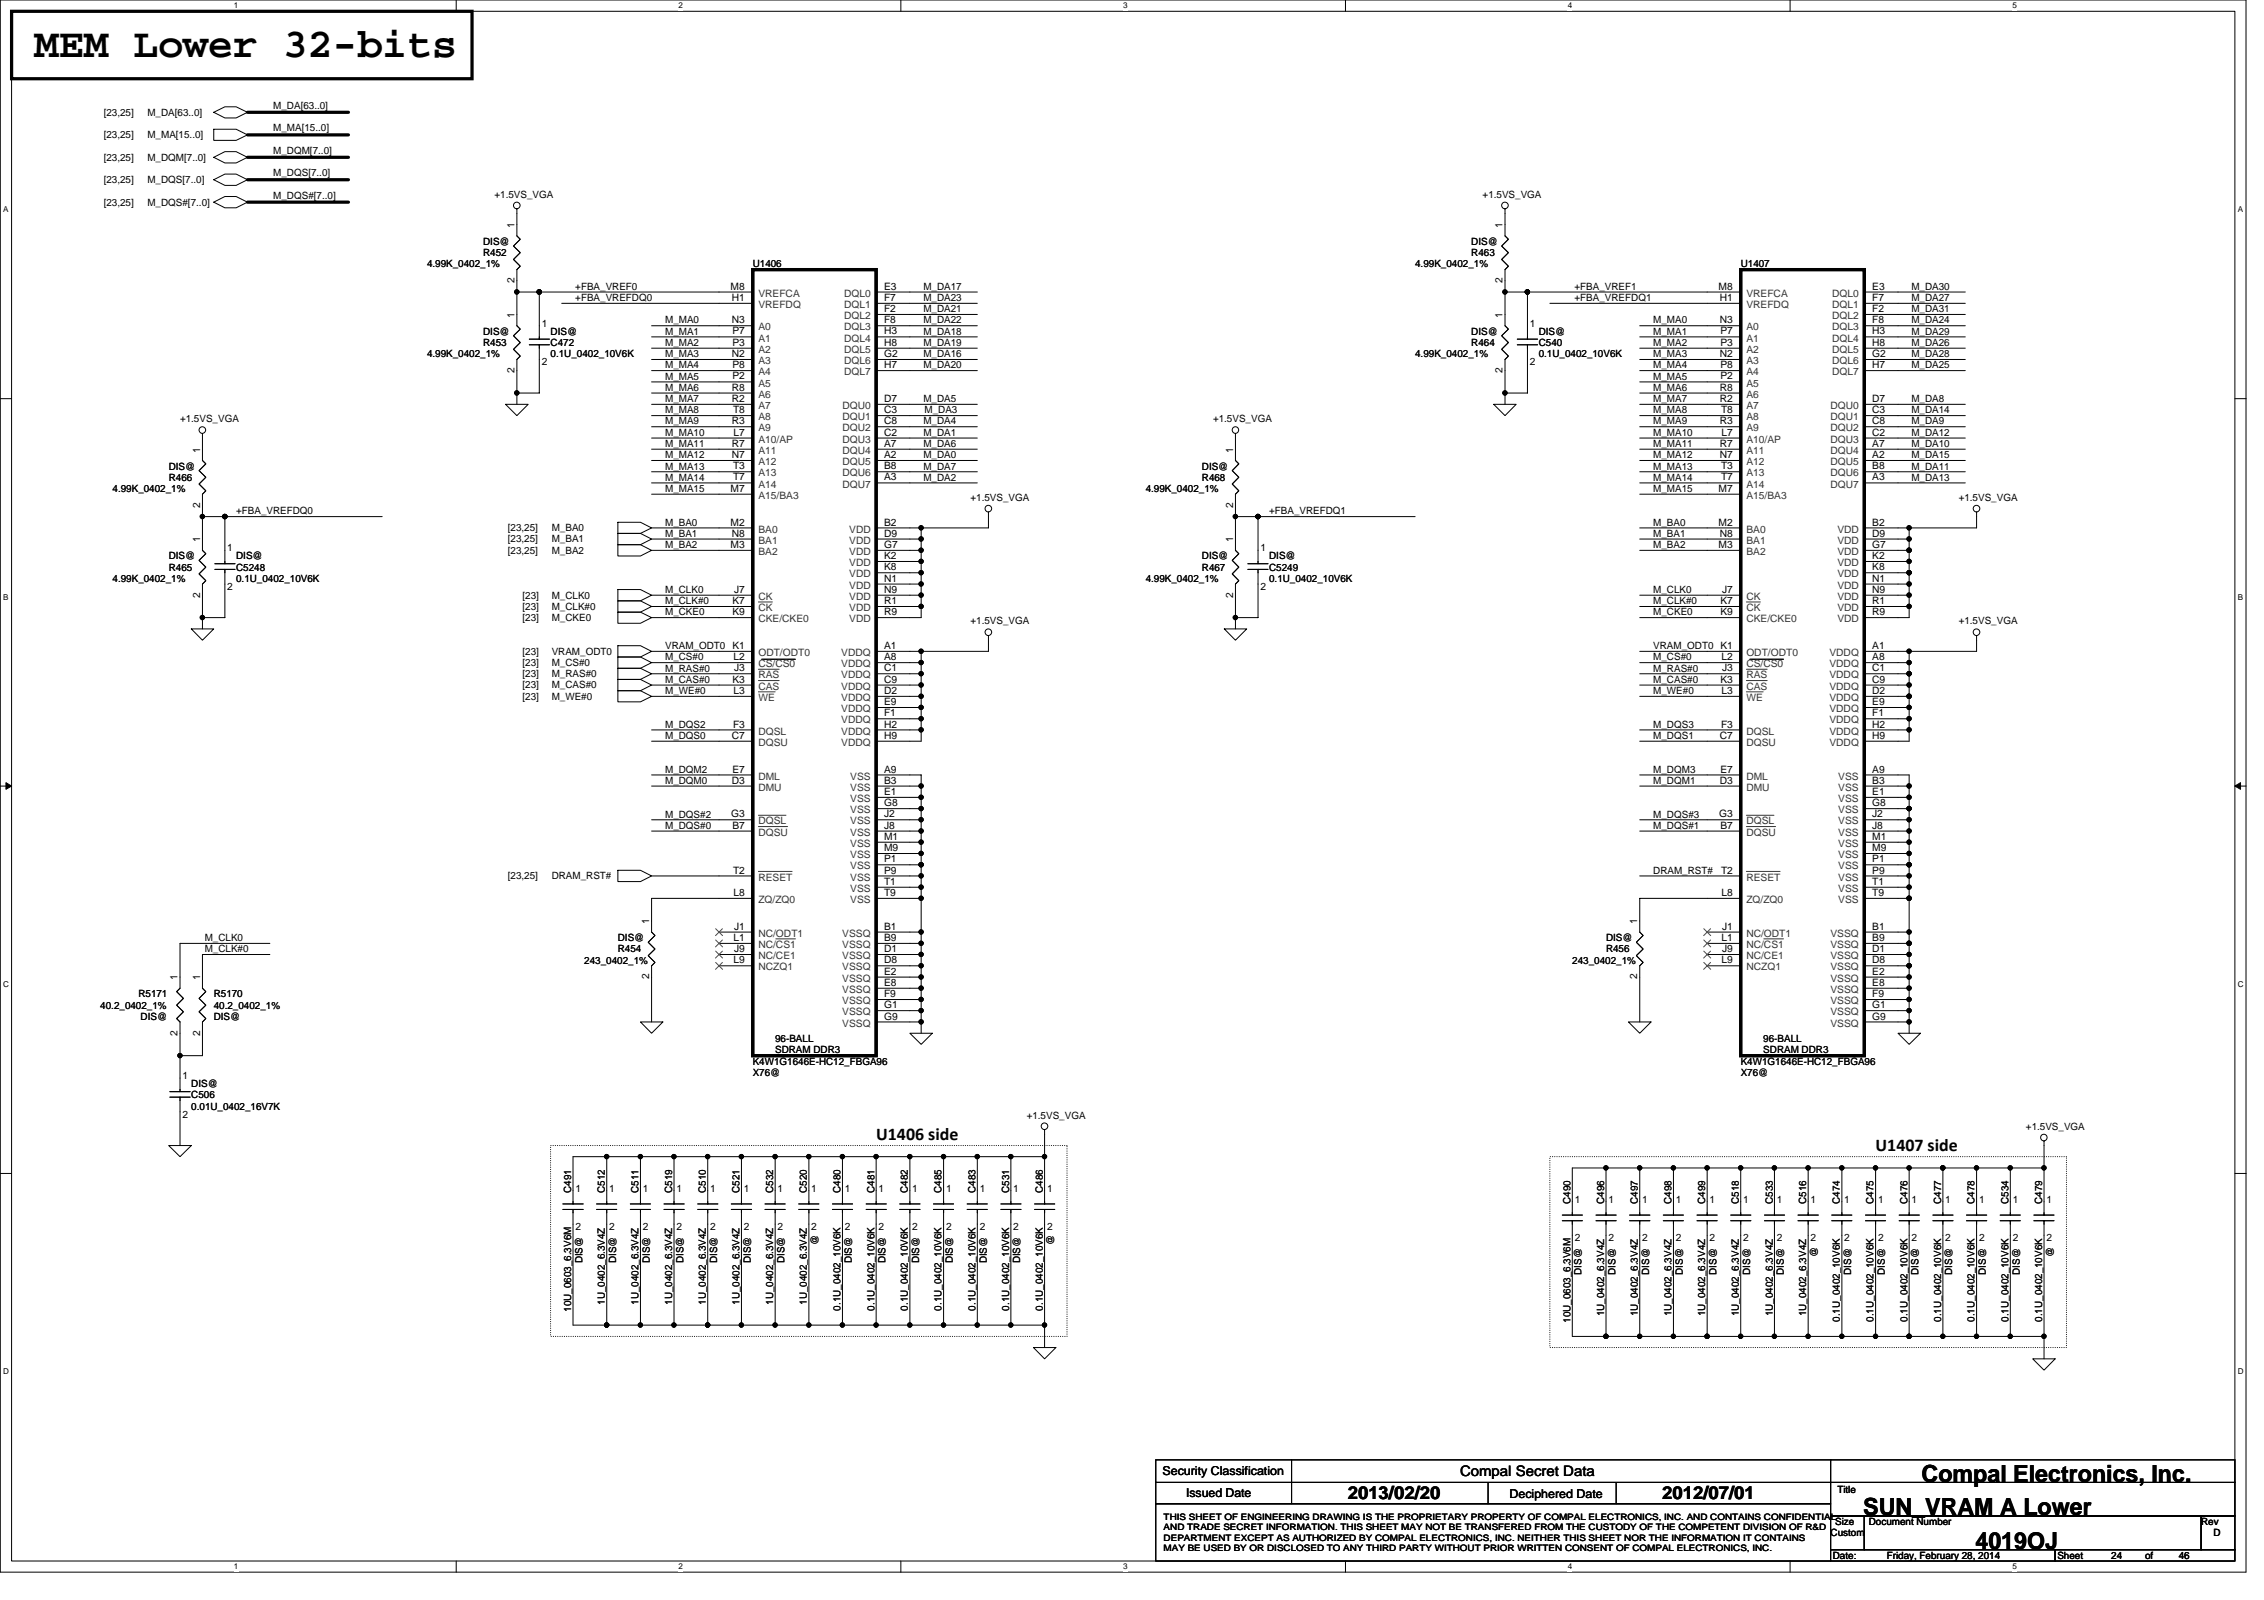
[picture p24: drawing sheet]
<svg xmlns="http://www.w3.org/2000/svg" width="297mm" height="210mm" viewBox="0 0 297 210" stroke-linecap="round" stroke-linejoin="round" font-family="sans-serif">
<defs><g id="words">
<text font-size="5.4" x="4.5" y="7.5">MEM Lower 32-bits</text>
<g font-size="3.1">
<text x="252.1" y="194.4">Compal Electronics, Inc.</text>
<text x="244.5" y="198.8">SUN_VRAM A Lower</text>
<text x="259.2" y="203.2">4019OJ</text>
</g>
<g font-size="2.3">
<text x="115" y="149.6">U1406 side</text>
<text x="246.1" y="151">U1407 side</text>
<text x="176.8" y="196.7">2013/02/20</text>
<text x="218.1" y="196.7">2012/07/01</text>
</g>
<text font-size="1.9" x="191.6" y="193.7">Compal Secret Data</text>
<g font-size="1.6">
<text x="152.5" y="193.5">Security Classification</text>
<text x="155.6" y="196.3">Issued Date</text>
<text x="198.1" y="196.5">Deciphered Date</text>
</g>
<g font-size="1.3">
<text x="13.6" y="15.2">[23,25]</text>
<text x="19.3" y="15.2">M_DA[63..0]</text>
<text x="35.9" y="14.3">M_DA[63..0]</text>
<text x="35.9" y="17.3">M_MA[15..0]</text>
<text x="13.6" y="21.1">[23,25]</text>
<text x="13.6" y="18.1">[23,25]</text>
<text x="19.3" y="21.1">M_DQM[7..0]</text>
<text x="19.3" y="18.1">M_MA[15..0]</text>
<text x="35.9" y="20.2">M_DQM[7..0]</text>
<text x="35.9" y="23.1">M_DQS[7..0]</text>
<text x="13.6" y="27">[23,25]</text>
<text x="13.6" y="24">[23,25]</text>
<text x="19.3" y="27">M_DQS#[7..0]</text>
<text x="19.3" y="24">M_DQS[7..0]</text>
<text x="35.9" y="26.1">M_DQS#[7..0]</text>
<text x="64.9" y="26">+1.5VS_VGA</text>
<text x="67.5" y="29.9" transform="rotate(-90 67.5 29.9)">1</text>
<text x="194.5" y="26">+1.5VS_VGA</text>
<text x="197.1" y="29.9" transform="rotate(-90 197.1 29.9)">1</text>
<text x="56" y="35.1">4.99K_0402_1%</text>
<text x="63.4" y="33.6">R452</text>
<text x="63.4" y="32.1">DIS@</text>
<text x="98.8" y="35.1">U1406</text>
<text x="185.7" y="35.1">4.99K_0402_1%</text>
<text x="193" y="33.6">R463</text>
<text x="193" y="32.1">DIS@</text>
<text x="228.4" y="35.1">U1407</text>
<text x="67.5" y="41.7" transform="rotate(-90 67.5 41.7)">1</text>
<text x="67.5" y="37.1" transform="rotate(-90 67.5 37.1)">2</text>
<text x="75.5" y="38">+FBA_VREF0</text>
<text x="75.5" y="39.5">+FBA_VREFDQ0</text>
<text x="95.9" y="38">M8</text>
<text x="96" y="39.5">H1</text>
<text x="116" y="38">E3</text>
<text x="116" y="39.5">F7</text>
<text x="116" y="40.9">F2</text>
<text x="121.2" y="41">M_DA21</text>
<text x="121.2" y="39.5">M_DA23</text>
<text x="121.2" y="38">M_DA17</text>
<text x="197.1" y="41.7" transform="rotate(-90 197.1 41.7)">1</text>
<text x="197.1" y="37.1" transform="rotate(-90 197.1 37.1)">2</text>
<text x="206.6" y="38">+FBA_VREF1</text>
<text x="206.6" y="39.5">+FBA_VREFDQ1</text>
<text x="225.5" y="38">M8</text>
<text x="225.7" y="39.5">H1</text>
<text x="245.6" y="38">E3</text>
<text x="245.6" y="39.5">F7</text>
<text x="245.6" y="40.9">F2</text>
<text x="250.8" y="41">M_DA31</text>
<text x="250.8" y="39.5">M_DA27</text>
<text x="250.8" y="38">M_DA30</text>
<text x="56" y="46.9">4.99K_0402_1%</text>
<text x="63.4" y="45.4">R453</text>
<text x="63.4" y="43.9">DIS@</text>
<text x="71.1" y="42.9">1</text>
<text x="71.1" y="47.9">2</text>
<text x="72.2" y="45.4">C472</text>
<text x="72.2" y="46.9">0.1U_0402_10V6K</text>
<text x="72.2" y="43.9">DIS@</text>
<text x="87.3" y="43.9">M_MA1</text>
<text x="87.3" y="46.9">M_MA3</text>
<text x="87.3" y="42.4">M_MA0</text>
<text x="87.3" y="45.4">M_MA2</text>
<text x="96" y="46.8">N2</text>
<text x="96" y="42.4">N3</text>
<text x="96.1" y="45.4">P3</text>
<text x="96.1" y="43.9">P7</text>
<text x="116" y="42.4">F8</text>
<text x="116" y="43.9">H3</text>
<text x="116" y="45.4">H8</text>
<text x="116" y="46.8">G2</text>
<text x="121.2" y="46.9">M_DA16</text>
<text x="121.2" y="43.9">M_DA18</text>
<text x="121.2" y="42.4">M_DA22</text>
<text x="121.2" y="45.4">M_DA19</text>
<text x="185.7" y="46.9">4.99K_0402_1%</text>
<text x="193" y="45.4">R464</text>
<text x="193" y="43.9">DIS@</text>
<text x="200.7" y="42.9">1</text>
<text x="200.7" y="47.9">2</text>
<text x="201.9" y="45.4">C540</text>
<text x="201.9" y="46.9">0.1U_0402_10V6K</text>
<text x="201.9" y="43.9">DIS@</text>
<text x="216.9" y="43.9">M_MA1</text>
<text x="216.9" y="46.9">M_MA3</text>
<text x="216.9" y="45.4">M_MA2</text>
<text x="216.9" y="42.4">M_MA0</text>
<text x="225.7" y="46.8">N2</text>
<text x="225.7" y="42.4">N3</text>
<text x="225.7" y="45.4">P3</text>
<text x="225.7" y="43.9">P7</text>
<text x="245.6" y="42.4">F8</text>
<text x="245.6" y="43.9">H3</text>
<text x="245.6" y="45.4">H8</text>
<text x="245.6" y="46.8">G2</text>
<text x="250.8" y="46.9">M_DA28</text>
<text x="250.8" y="45.4">M_DA26</text>
<text x="250.8" y="42.4">M_DA24</text>
<text x="250.8" y="43.9">M_DA29</text>
<text x="67.5" y="48.9" transform="rotate(-90 67.5 48.9)">2</text>
<text x="87.3" y="52.7">M_MA7</text>
<text x="87.3" y="48.3">M_MA4</text>
<text x="87.3" y="51.3">M_MA6</text>
<text x="87.3" y="49.8">M_MA5</text>
<text x="96" y="51.2">R8</text>
<text x="96" y="52.7">R2</text>
<text x="96.1" y="48.3">P8</text>
<text x="96.1" y="49.8">P2</text>
<text x="116" y="52.7">D7</text>
<text x="116" y="48.3">H7</text>
<text x="121.2" y="48.3">M_DA20</text>
<text x="121.2" y="52.7">M_DA5</text>
<text x="197.1" y="48.9" transform="rotate(-90 197.1 48.9)">2</text>
<text x="216.9" y="52.7">M_MA7</text>
<text x="216.9" y="48.3">M_MA4</text>
<text x="216.9" y="49.8">M_MA5</text>
<text x="216.9" y="51.3">M_MA6</text>
<text x="225.7" y="51.2">R8</text>
<text x="225.7" y="52.7">R2</text>
<text x="225.7" y="48.3">P8</text>
<text x="225.7" y="49.8">P2</text>
<text x="245.6" y="52.7">D7</text>
<text x="245.6" y="48.3">H7</text>
<text x="250.8" y="48.3">M_DA25</text>
<text x="250.8" y="52.7">M_DA8</text>
<text x="23.6" y="55.4">+1.5VS_VGA</text>
<text x="26.2" y="59.4" transform="rotate(-90 26.2 59.4)">1</text>
<text x="87.3" y="57.2">M_MA10</text>
<text x="87.3" y="58.6">M_MA11</text>
<text x="87.3" y="55.7">M_MA9</text>
<text x="87.3" y="54.2">M_MA8</text>
<text x="96" y="55.7">R3</text>
<text x="96" y="58.6">R7</text>
<text x="96.2" y="54.2">T8</text>
<text x="96.2" y="57.2">L7</text>
<text x="116" y="54.2">C3</text>
<text x="116" y="55.7">C8</text>
<text x="116" y="57.2">C2</text>
<text x="116" y="58.6">A7</text>
<text x="121.2" y="55.7">M_DA4</text>
<text x="121.2" y="58.6">M_DA6</text>
<text x="121.2" y="57.2">M_DA1</text>
<text x="121.3" y="54.2">M_DA3</text>
<text x="159.1" y="55.4">+1.5VS_VGA</text>
<text x="161.8" y="59.4" transform="rotate(-90 161.8 59.4)">1</text>
<text x="216.9" y="57.2">M_MA10</text>
<text x="216.9" y="55.7">M_MA9</text>
<text x="216.9" y="58.6">M_MA11</text>
<text x="216.9" y="54.2">M_MA8</text>
<text x="225.7" y="55.7">R3</text>
<text x="225.7" y="58.6">R7</text>
<text x="225.8" y="54.2">T8</text>
<text x="225.9" y="57.2">L7</text>
<text x="245.6" y="54.2">C3</text>
<text x="245.6" y="55.7">C8</text>
<text x="245.6" y="57.2">C2</text>
<text x="245.6" y="58.6">A7</text>
<text x="250.8" y="57.2">M_DA12</text>
<text x="250.8" y="58.6">M_DA10</text>
<text x="250.8" y="54.2">M_DA14</text>
<text x="250.8" y="55.7">M_DA9</text>
<text x="14.8" y="64.5">4.99K_0402_1%</text>
<text x="22.1" y="63.1">R466</text>
<text x="22.1" y="61.6">DIS@</text>
<text x="87.3" y="60.1">M_MA12</text>
<text x="87.3" y="61.6">M_MA13</text>
<text x="87.3" y="63.1">M_MA14</text>
<text x="87.3" y="64.5">M_MA15</text>
<text x="95.9" y="64.5">M7</text>
<text x="96" y="60.1">N7</text>
<text x="96.2" y="61.6">T3</text>
<text x="96.2" y="63">T7</text>
<text x="116" y="60.1">A2</text>
<text x="116" y="61.6">B8</text>
<text x="116" y="63">A3</text>
<text x="121.2" y="63.1">M_DA2</text>
<text x="121.2" y="60.1">M_DA0</text>
<text x="121.2" y="61.6">M_DA7</text>
<text x="127.3" y="65.7">+1.5VS_VGA</text>
<text x="150.3" y="64.5">4.99K_0402_1%</text>
<text x="157.7" y="63.1">R468</text>
<text x="157.7" y="61.6">DIS@</text>
<text x="216.9" y="61.6">M_MA13</text>
<text x="216.9" y="60.1">M_MA12</text>
<text x="216.9" y="63.1">M_MA14</text>
<text x="216.9" y="64.5">M_MA15</text>
<text x="225.5" y="64.5">M7</text>
<text x="225.7" y="60.1">N7</text>
<text x="225.8" y="61.6">T3</text>
<text x="225.8" y="63">T7</text>
<text x="245.6" y="60.1">A2</text>
<text x="245.6" y="61.6">B8</text>
<text x="245.6" y="63">A3</text>
<text x="250.8" y="63.1">M_DA13</text>
<text x="250.8" y="60.1">M_DA15</text>
<text x="250.8" y="61.6">M_DA11</text>
<text x="257" y="65.7">+1.5VS_VGA</text>
<text x="26.2" y="71.2" transform="rotate(-90 26.2 71.2)">1</text>
<text x="26.2" y="66.6" transform="rotate(-90 26.2 66.6)">2</text>
<text x="31" y="67.5">+FBA_VREFDQ0</text>
<text x="66.6" y="71.2">[23,25]</text>
<text x="66.6" y="69.7">[23,25]</text>
<text x="72.4" y="71.2">M_BA1</text>
<text x="72.4" y="69.7">M_BA0</text>
<text x="87.3" y="70.4">M_BA1</text>
<text x="87.3" y="69">M_BA0</text>
<text x="87.3" y="71.9">M_BA2</text>
<text x="95.9" y="68.9">M2</text>
<text x="95.9" y="71.9">M3</text>
<text x="96" y="70.4">N8</text>
<text x="116" y="68.9">B2</text>
<text x="116" y="70.4">D9</text>
<text x="116" y="71.9">G7</text>
<text x="161.8" y="71.2" transform="rotate(-90 161.8 71.2)">1</text>
<text x="161.8" y="66.6" transform="rotate(-90 161.8 66.6)">2</text>
<text x="166.5" y="67.5">+FBA_VREFDQ1</text>
<text x="216.9" y="69">M_BA0</text>
<text x="216.9" y="70.4">M_BA1</text>
<text x="216.9" y="71.9">M_BA2</text>
<text x="225.5" y="68.9">M2</text>
<text x="225.5" y="71.9">M3</text>
<text x="225.7" y="70.4">N8</text>
<text x="245.6" y="68.9">B2</text>
<text x="245.6" y="70.4">D9</text>
<text x="245.6" y="71.9">G7</text>
<text x="14.8" y="76.3">4.99K_0402_1%</text>
<text x="22.1" y="74.8">R465</text>
<text x="22.1" y="73.4">DIS@</text>
<text x="29.8" y="72.3">1</text>
<text x="29.8" y="77.4">2</text>
<text x="31" y="74.8">C5248</text>
<text x="31" y="76.3">0.1U_0402_10V6K</text>
<text x="31" y="73.4">DIS@</text>
<text x="66.6" y="72.6">[23,25]</text>
<text x="72.4" y="72.6">M_BA2</text>
<text x="87.3" y="77.8">M_CLK0</text>
<text x="96.3" y="77.8">J7</text>
<text x="116" y="73.3">K2</text>
<text x="116" y="74.8">K8</text>
<text x="116" y="76.3">N1</text>
<text x="116" y="77.8">N9</text>
<text x="150.3" y="76.3">4.99K_0402_1%</text>
<text x="157.7" y="74.8">R467</text>
<text x="157.7" y="73.4">DIS@</text>
<text x="165.4" y="72.3">1</text>
<text x="165.4" y="77.4">2</text>
<text x="166.5" y="74.8">C5249</text>
<text x="166.5" y="76.3">0.1U_0402_10V6K</text>
<text x="166.5" y="73.4">DIS@</text>
<text x="216.9" y="77.8">M_CLK0</text>
<text x="225.9" y="77.8">J7</text>
<text x="245.6" y="73.3">K2</text>
<text x="245.6" y="74.8">K8</text>
<text x="245.6" y="76.3">N1</text>
<text x="245.6" y="77.8">N9</text>
<text x="26.2" y="78.4" transform="rotate(-90 26.2 78.4)">2</text>
<text x="68.6" y="78.5">[23]</text>
<text x="68.6" y="81.5">[23]</text>
<text x="68.6" y="80">[23]</text>
<text x="72.4" y="78.5">M_CLK0</text>
<text x="72.4" y="81.5">M_CKE0</text>
<text x="72.4" y="80">M_CLK#0</text>
<text x="87.3" y="80.7">M_CKE0</text>
<text x="87.3" y="79.3">M_CLK#0</text>
<text x="96.1" y="79.2">K7</text>
<text x="96.1" y="80.7">K9</text>
<text x="116" y="79.2">R1</text>
<text x="116" y="80.7">R9</text>
<text x="127.3" y="81.9">+1.5VS_VGA</text>
<text x="161.8" y="78.4" transform="rotate(-90 161.8 78.4)">2</text>
<text x="216.9" y="79.3">M_CLK#0</text>
<text x="216.9" y="80.7">M_CKE0</text>
<text x="225.7" y="80.7">K9</text>
<text x="225.7" y="79.2">K7</text>
<text x="245.6" y="79.2">R1</text>
<text x="245.6" y="80.7">R9</text>
<text x="257" y="81.9">+1.5VS_VGA</text>
<text x="68.6" y="85.9">[23]</text>
<text x="68.6" y="87.4">[23]</text>
<text x="68.6" y="88.9">[23]</text>
<text x="72.4" y="85.9">VRAM_ODT0</text>
<text x="72.4" y="87.4">M_CS#0</text>
<text x="72.4" y="88.9">M_RAS#0</text>
<text x="87.3" y="85.2">VRAM_ODT0 K1</text>
<text x="87.3" y="86.6">M_CS#0</text>
<text x="87.3" y="88.1">M_RAS#0</text>
<text x="87.3" y="89.6">M_CAS#0</text>
<text x="96.1" y="89.6">K3</text>
<text x="96.2" y="86.6">L2</text>
<text x="96.3" y="88.1">J3</text>
<text x="116" y="85.1">A1</text>
<text x="116" y="86.6">A8</text>
<text x="116" y="88.1">C1</text>
<text x="116" y="89.6">C9</text>
<text x="216.9" y="85.2">VRAM_ODT0 K1</text>
<text x="216.9" y="88.1">M_RAS#0</text>
<text x="216.9" y="89.6">M_CAS#0</text>
<text x="216.9" y="86.6">M_CS#0</text>
<text x="225.7" y="89.6">K3</text>
<text x="225.9" y="86.6">L2</text>
<text x="225.9" y="88.1">J3</text>
<text x="245.6" y="85.1">A1</text>
<text x="245.6" y="86.6">A8</text>
<text x="245.6" y="88.1">C1</text>
<text x="245.6" y="89.6">C9</text>
<text x="68.6" y="90.3">[23]</text>
<text x="68.6" y="91.8">[23]</text>
<text x="72.4" y="90.3">M_CAS#0</text>
<text x="72.4" y="91.8">M_WE#0</text>
<text x="87.3" y="95.5">M_DQS2</text>
<text x="87.3" y="91.1">M_WE#0</text>
<text x="96.2" y="95.4">F3</text>
<text x="96.2" y="91">L3</text>
<text x="116" y="92.5">E9</text>
<text x="116" y="94">F1</text>
<text x="116" y="95.4">H2</text>
<text x="116" y="91">D2</text>
<text x="216.9" y="95.5">M_DQS3</text>
<text x="216.9" y="91.1">M_WE#0</text>
<text x="225.8" y="95.4">F3</text>
<text x="225.9" y="91">L3</text>
<text x="245.6" y="92.5">E9</text>
<text x="245.6" y="94">F1</text>
<text x="245.6" y="95.4">H2</text>
<text x="245.6" y="91">D2</text>
<text x="87.3" y="101.4">M_DQM2</text>
<text x="87.3" y="96.9">M_DQS0</text>
<text x="96" y="96.9">C7</text>
<text x="96.1" y="101.3">E7</text>
<text x="116" y="96.9">H9</text>
<text x="116" y="101.3">A9</text>
<text x="216.9" y="101.4">M_DQM3</text>
<text x="216.9" y="96.9">M_DQS1</text>
<text x="225.7" y="96.9">C7</text>
<text x="225.7" y="101.3">E7</text>
<text x="245.6" y="101.3">A9</text>
<text x="245.6" y="96.9">H9</text>
<text x="87.3" y="107.3">M_DQS#2</text>
<text x="87.3" y="102.8">M_DQM0</text>
<text x="95.9" y="107.2">G3</text>
<text x="96" y="102.8">D3</text>
<text x="116" y="104.3">E1</text>
<text x="116" y="102.8">B3</text>
<text x="116" y="105.8">G8</text>
<text x="116" y="107.2">J2</text>
<text x="216.9" y="107.3">M_DQS#3</text>
<text x="216.9" y="102.8">M_DQM1</text>
<text x="225.6" y="107.2">G3</text>
<text x="225.7" y="102.8">D3</text>
<text x="245.6" y="104.3">E1</text>
<text x="245.6" y="102.8">B3</text>
<text x="245.6" y="105.8">G8</text>
<text x="245.6" y="107.2">J2</text>
<text x="87.3" y="108.7">M_DQS#0</text>
<text x="96.1" y="108.7">B7</text>
<text x="116" y="108.7">J8</text>
<text x="116" y="110.2">M1</text>
<text x="116" y="111.7">M9</text>
<text x="116" y="113.1">P1</text>
<text x="216.9" y="108.7">M_DQS#1</text>
<text x="225.7" y="108.7">B7</text>
<text x="245.6" y="108.7">J8</text>
<text x="245.6" y="110.2">M1</text>
<text x="245.6" y="111.7">M9</text>
<text x="245.6" y="113.1">P1</text>
<text x="66.6" y="115.4">[23,25]</text>
<text x="72.4" y="115.4">DRAM_RST#</text>
<text x="96.2" y="114.6">T2</text>
<text x="96.2" y="117.5">L8</text>
<text x="116" y="114.6">P9</text>
<text x="116" y="116.1">T1</text>
<text x="116" y="117.5">T9</text>
<text x="216.9" y="114.6">DRAM_RST#</text>
<text x="225.8" y="114.6">T2</text>
<text x="225.9" y="117.5">L8</text>
<text x="245.6" y="114.6">P9</text>
<text x="245.6" y="116.1">T1</text>
<text x="245.6" y="117.5">T9</text>
<text x="26.9" y="123.5">M_CLK0</text>
<text x="26.9" y="124.9">M_CLK#0</text>
<text x="81.1" y="124.9">R454</text>
<text x="81.1" y="123.5">DIS@</text>
<text x="85.2" y="121.2" transform="rotate(-90 85.2 121.2)">1</text>
<text x="96.2" y="123.4">L1</text>
<text x="96.3" y="122">J1</text>
<text x="96.3" y="124.9">J9</text>
<text x="116" y="124.9">D1</text>
<text x="116" y="122">B1</text>
<text x="116" y="123.4">B9</text>
<text x="210.7" y="124.9">R456</text>
<text x="210.7" y="123.5">DIS@</text>
<text x="214.8" y="121.2" transform="rotate(-90 214.8 121.2)">1</text>
<text x="225.9" y="123.4">L1</text>
<text x="225.9" y="122">J1</text>
<text x="225.9" y="124.9">J9</text>
<text x="245.6" y="124.9">D1</text>
<text x="245.6" y="122">B1</text>
<text x="245.6" y="123.4">B9</text>
<text x="18.2" y="130.8">R5171</text>
<text x="23.3" y="128.6" transform="rotate(-90 23.3 128.6)">1</text>
<text x="26.2" y="128.6" transform="rotate(-90 26.2 128.6)">1</text>
<text x="28" y="130.8">R5170</text>
<text x="76.7" y="126.4">243_0402_1%</text>
<text x="85.2" y="128.5" transform="rotate(-90 85.2 128.5)">2</text>
<text x="96.2" y="126.4">L9</text>
<text x="116" y="126.4">D8</text>
<text x="116" y="127.9">E2</text>
<text x="116" y="129.3">E8</text>
<text x="116" y="130.8">F9</text>
<text x="206.3" y="126.4">243_0402_1%</text>
<text x="214.8" y="128.5" transform="rotate(-90 214.8 128.5)">2</text>
<text x="225.9" y="126.4">L9</text>
<text x="245.6" y="126.4">D8</text>
<text x="245.6" y="127.9">E2</text>
<text x="245.6" y="129.3">E8</text>
<text x="245.6" y="130.8">F9</text>
<text x="13.2" y="132.3">40.2_0402_1%</text>
<text x="18.5" y="133.8">DIS@</text>
<text x="23.3" y="135.8" transform="rotate(-90 23.3 135.8)">2</text>
<text x="26.2" y="135.8" transform="rotate(-90 26.2 135.8)">2</text>
<text x="28" y="132.3">40.2_0402_1%</text>
<text x="28" y="133.8">DIS@</text>
<text x="101.7" y="136.7">96-BALL</text>
<text x="116" y="132.3">G1</text>
<text x="116" y="133.8">G9</text>
<text x="231.3" y="136.7">96-BALL</text>
<text x="245.6" y="132.3">G1</text>
<text x="245.6" y="133.8">G9</text>
<text x="23.9" y="141.6">1</text>
<text x="25.1" y="142.6">DIS@</text>
<text x="98.8" y="139.7">K4W1G1646E-HC12_FBGA96</text>
<text x="98.8" y="141.1">X76@</text>
<text x="101.7" y="138.2">SDRAM DDR3</text>
<text x="228.4" y="139.7">K4W1G1646E-HC12_FBGA96</text>
<text x="228.4" y="141.1">X76@</text>
<text x="231.3" y="138.2">SDRAM DDR3</text>
<text x="23.9" y="146.6">2</text>
<text x="25.1" y="144.1">C506</text>
<text x="25.1" y="145.6">0.01U_0402_16V7K</text>
<text x="134.7" y="146.7">+1.5VS_VGA</text>
<text x="265.8" y="148.2">+1.5VS_VGA</text>
<text x="74.9" y="156.5" transform="rotate(-90 74.9 156.5)">C491</text>
<text x="75.5" y="156.3">1</text>
<text x="75.5" y="161.4">2</text>
<text x="79.4" y="156.5" transform="rotate(-90 79.4 156.5)">C512</text>
<text x="79.9" y="156.3">1</text>
<text x="79.9" y="161.4">2</text>
<text x="83.8" y="156.5" transform="rotate(-90 83.8 156.5)">C511</text>
<text x="84.3" y="156.3">1</text>
<text x="84.3" y="161.4">2</text>
<text x="88.2" y="156.5" transform="rotate(-90 88.2 156.5)">C519</text>
<text x="88.7" y="156.3">1</text>
<text x="88.7" y="161.4">2</text>
<text x="92.6" y="156.5" transform="rotate(-90 92.6 156.5)">C510</text>
<text x="93.2" y="156.3">1</text>
<text x="93.2" y="161.4">2</text>
<text x="97" y="156.5" transform="rotate(-90 97 156.5)">C521</text>
<text x="97.6" y="156.3">1</text>
<text x="97.6" y="161.4">2</text>
<text x="101.4" y="156.5" transform="rotate(-90 101.4 156.5)">C532</text>
<text x="102" y="156.3">1</text>
<text x="102" y="161.4">2</text>
<text x="105.9" y="156.5" transform="rotate(-90 105.9 156.5)">C520</text>
<text x="106.4" y="156.3">1</text>
<text x="106.4" y="161.4">2</text>
<text x="110.3" y="156.5" transform="rotate(-90 110.3 156.5)">C480</text>
<text x="110.8" y="156.3">1</text>
<text x="110.8" y="161.4">2</text>
<text x="114.7" y="156.5" transform="rotate(-90 114.7 156.5)">C481</text>
<text x="115.3" y="156.3">1</text>
<text x="115.3" y="161.4">2</text>
<text x="119.1" y="156.5" transform="rotate(-90 119.1 156.5)">C482</text>
<text x="119.7" y="156.3">1</text>
<text x="119.7" y="161.4">2</text>
<text x="123.5" y="156.5" transform="rotate(-90 123.5 156.5)">C485</text>
<text x="124.1" y="156.3">1</text>
<text x="124.1" y="161.4">2</text>
<text x="128" y="156.5" transform="rotate(-90 128 156.5)">C483</text>
<text x="128.5" y="156.3">1</text>
<text x="128.5" y="161.4">2</text>
<text x="132.4" y="156.5" transform="rotate(-90 132.4 156.5)">C531</text>
<text x="132.9" y="156.3">1</text>
<text x="132.9" y="161.4">2</text>
<text x="136.8" y="156.5" transform="rotate(-90 136.8 156.5)">C486</text>
<text x="137.4" y="156.3">1</text>
<text x="137.4" y="161.4">2</text>
<text x="206.1" y="157.9" transform="rotate(-90 206.1 157.9)">C490</text>
<text x="206.6" y="157.8">1</text>
<text x="210.5" y="157.9" transform="rotate(-90 210.5 157.9)">C496</text>
<text x="211" y="157.8">1</text>
<text x="214.9" y="157.9" transform="rotate(-90 214.9 157.9)">C497</text>
<text x="215.5" y="157.8">1</text>
<text x="219.3" y="157.9" transform="rotate(-90 219.3 157.9)">C498</text>
<text x="219.9" y="157.8">1</text>
<text x="223.7" y="157.9" transform="rotate(-90 223.7 157.9)">C499</text>
<text x="224.3" y="157.8">1</text>
<text x="228.2" y="157.9" transform="rotate(-90 228.2 157.9)">C518</text>
<text x="228.7" y="157.8">1</text>
<text x="232.6" y="157.9" transform="rotate(-90 232.6 157.9)">C533</text>
<text x="233.1" y="157.8">1</text>
<text x="237" y="157.9" transform="rotate(-90 237 157.9)">C516</text>
<text x="237.5" y="157.8">1</text>
<text x="241.4" y="157.9" transform="rotate(-90 241.4 157.9)">C474</text>
<text x="242" y="157.8">1</text>
<text x="245.8" y="157.9" transform="rotate(-90 245.8 157.9)">C475</text>
<text x="246.4" y="157.8">1</text>
<text x="250.3" y="157.9" transform="rotate(-90 250.3 157.9)">C476</text>
<text x="250.8" y="157.8">1</text>
<text x="254.7" y="157.9" transform="rotate(-90 254.7 157.9)">C477</text>
<text x="255.2" y="157.8">1</text>
<text x="259.1" y="157.9" transform="rotate(-90 259.1 157.9)">C478</text>
<text x="259.6" y="157.8">1</text>
<text x="263.5" y="157.9" transform="rotate(-90 263.5 157.9)">C534</text>
<text x="264.1" y="157.8">1</text>
<text x="267.9" y="157.9" transform="rotate(-90 267.9 157.9)">C479</text>
<text x="268.5" y="157.8">1</text>
<text x="76.4" y="165.7" transform="rotate(-90 76.4 165.7)">DIS@</text>
<text x="80.8" y="165.7" transform="rotate(-90 80.8 165.7)">DIS@</text>
<text x="85.3" y="165.7" transform="rotate(-90 85.3 165.7)">DIS@</text>
<text x="89.7" y="165.7" transform="rotate(-90 89.7 165.7)">DIS@</text>
<text x="94.1" y="165.7" transform="rotate(-90 94.1 165.7)">DIS@</text>
<text x="98.5" y="165.7" transform="rotate(-90 98.5 165.7)">DIS@</text>
<text x="102.9" y="165.7" transform="rotate(-90 102.9 165.7)">DIS@</text>
<text x="107.4" y="163.4" transform="rotate(-90 107.4 163.4)">@</text>
<text x="111.8" y="165.7" transform="rotate(-90 111.8 165.7)">DIS@</text>
<text x="116.2" y="165.7" transform="rotate(-90 116.2 165.7)">DIS@</text>
<text x="120.6" y="165.7" transform="rotate(-90 120.6 165.7)">DIS@</text>
<text x="125" y="165.7" transform="rotate(-90 125 165.7)">DIS@</text>
<text x="129.5" y="165.7" transform="rotate(-90 129.5 165.7)">DIS@</text>
<text x="133.9" y="165.7" transform="rotate(-90 133.9 165.7)">DIS@</text>
<text x="138.3" y="163.4" transform="rotate(-90 138.3 163.4)">@</text>
<text x="206.6" y="162.8">2</text>
<text x="207.5" y="167.2" transform="rotate(-90 207.5 167.2)">DIS@</text>
<text x="211" y="162.8">2</text>
<text x="211.9" y="167.2" transform="rotate(-90 211.9 167.2)">DIS@</text>
<text x="215.5" y="162.8">2</text>
<text x="216.4" y="167.2" transform="rotate(-90 216.4 167.2)">DIS@</text>
<text x="219.9" y="162.8">2</text>
<text x="220.8" y="167.2" transform="rotate(-90 220.8 167.2)">DIS@</text>
<text x="224.3" y="162.8">2</text>
<text x="225.2" y="167.2" transform="rotate(-90 225.2 167.2)">DIS@</text>
<text x="228.7" y="162.8">2</text>
<text x="229.6" y="167.2" transform="rotate(-90 229.6 167.2)">DIS@</text>
<text x="233.1" y="162.8">2</text>
<text x="234" y="167.2" transform="rotate(-90 234 167.2)">DIS@</text>
<text x="237.5" y="162.8">2</text>
<text x="238.5" y="164.9" transform="rotate(-90 238.5 164.9)">@</text>
<text x="242" y="162.8">2</text>
<text x="242.9" y="167.2" transform="rotate(-90 242.9 167.2)">DIS@</text>
<text x="246.4" y="162.8">2</text>
<text x="247.3" y="167.2" transform="rotate(-90 247.3 167.2)">DIS@</text>
<text x="250.8" y="162.8">2</text>
<text x="251.7" y="167.2" transform="rotate(-90 251.7 167.2)">DIS@</text>
<text x="255.2" y="162.8">2</text>
<text x="256.1" y="167.2" transform="rotate(-90 256.1 167.2)">DIS@</text>
<text x="259.6" y="162.8">2</text>
<text x="260.6" y="167.2" transform="rotate(-90 260.6 167.2)">DIS@</text>
<text x="264.1" y="162.8">2</text>
<text x="265" y="167.2" transform="rotate(-90 265 167.2)">DIS@</text>
<text x="268.5" y="162.8">2</text>
<text x="269.4" y="164.9" transform="rotate(-90 269.4 164.9)">@</text>
<text x="74.9" y="172.1" transform="rotate(-90 74.9 172.1)">10U_0603_6.3V6M</text>
<text x="79.4" y="171.2" transform="rotate(-90 79.4 171.2)">1U_0402_6.3V4Z</text>
<text x="83.8" y="171.2" transform="rotate(-90 83.8 171.2)">1U_0402_6.3V4Z</text>
<text x="88.2" y="171.2" transform="rotate(-90 88.2 171.2)">1U_0402_6.3V4Z</text>
<text x="92.6" y="171.2" transform="rotate(-90 92.6 171.2)">1U_0402_6.3V4Z</text>
<text x="97" y="171.2" transform="rotate(-90 97 171.2)">1U_0402_6.3V4Z</text>
<text x="101.4" y="171.2" transform="rotate(-90 101.4 171.2)">1U_0402_6.3V4Z</text>
<text x="105.9" y="171.2" transform="rotate(-90 105.9 171.2)">1U_0402_6.3V4Z</text>
<text x="110.3" y="171.9" transform="rotate(-90 110.3 171.9)">0.1U_0402_10V6K</text>
<text x="114.7" y="171.9" transform="rotate(-90 114.7 171.9)">0.1U_0402_10V6K</text>
<text x="119.1" y="171.9" transform="rotate(-90 119.1 171.9)">0.1U_0402_10V6K</text>
<text x="123.5" y="171.9" transform="rotate(-90 123.5 171.9)">0.1U_0402_10V6K</text>
<text x="128" y="171.9" transform="rotate(-90 128 171.9)">0.1U_0402_10V6K</text>
<text x="132.4" y="171.9" transform="rotate(-90 132.4 171.9)">0.1U_0402_10V6K</text>
<text x="136.8" y="171.9" transform="rotate(-90 136.8 171.9)">0.1U_0402_10V6K</text>
<text x="206.1" y="173.5" transform="rotate(-90 206.1 173.5)">10U_0603_6.3V6M</text>
<text x="210.5" y="172.7" transform="rotate(-90 210.5 172.7)">1U_0402_6.3V4Z</text>
<text x="214.9" y="172.7" transform="rotate(-90 214.9 172.7)">1U_0402_6.3V4Z</text>
<text x="219.3" y="172.7" transform="rotate(-90 219.3 172.7)">1U_0402_6.3V4Z</text>
<text x="223.7" y="172.7" transform="rotate(-90 223.7 172.7)">1U_0402_6.3V4Z</text>
<text x="228.2" y="172.7" transform="rotate(-90 228.2 172.7)">1U_0402_6.3V4Z</text>
<text x="232.6" y="172.7" transform="rotate(-90 232.6 172.7)">1U_0402_6.3V4Z</text>
<text x="237" y="172.7" transform="rotate(-90 237 172.7)">1U_0402_6.3V4Z</text>
<text x="241.4" y="173.4" transform="rotate(-90 241.4 173.4)">0.1U_0402_10V6K</text>
<text x="245.8" y="173.4" transform="rotate(-90 245.8 173.4)">0.1U_0402_10V6K</text>
<text x="250.3" y="173.4" transform="rotate(-90 250.3 173.4)">0.1U_0402_10V6K</text>
<text x="254.7" y="173.4" transform="rotate(-90 254.7 173.4)">0.1U_0402_10V6K</text>
<text x="259.1" y="173.4" transform="rotate(-90 259.1 173.4)">0.1U_0402_10V6K</text>
<text x="263.5" y="173.4" transform="rotate(-90 263.5 173.4)">0.1U_0402_10V6K</text>
<text x="267.9" y="173.4" transform="rotate(-90 267.9 173.4)">0.1U_0402_10V6K</text>
<text x="241.1" y="195.8">Title</text>
<text x="240.2" y="201.5">Custom</text>
<text x="240.8" y="200.1">Size</text>
<text x="245.2" y="200.1">Document Number</text>
<text x="288.8" y="200.1">Rev</text>
<text x="290.4" y="201.5">D</text>
<text x="240.5" y="204.5">Date:</text>
<text x="247.5" y="204.5">Friday, February 28, 2014</text>
<text x="269.9" y="204.5">Sheet</text>
<text x="277" y="204.5">24</text>
<text x="281.4" y="204.5">of</text>
<text x="285.9" y="204.5">46</text>
</g>
<g font-size="1.3" fill="#333">
<text x="99.5" y="38.9">VREFCA</text>
<text x="99.5" y="40.4">VREFDQ</text>
<text x="110.7" y="38.9">DQL0</text>
<text x="110.7" y="40.4">DQL1</text>
<text x="110.7" y="41.9">DQL2</text>
<text x="229.1" y="38.9">VREFCA</text>
<text x="229.1" y="40.4">VREFDQ</text>
<text x="240.4" y="38.9">DQL0</text>
<text x="240.4" y="40.4">DQL1</text>
<text x="240.4" y="41.9">DQL2</text>
<text x="99.5" y="46.3">A2</text>
<text x="99.5" y="47.8">A3</text>
<text x="99.5" y="43.3">A0</text>
<text x="99.5" y="44.8">A1</text>
<text x="110.7" y="43.3">DQL3</text>
<text x="110.7" y="44.8">DQL4</text>
<text x="110.7" y="46.3">DQL5</text>
<text x="110.7" y="47.8">DQL6</text>
<text x="229.1" y="46.3">A2</text>
<text x="229.1" y="47.8">A3</text>
<text x="229.1" y="43.3">A0</text>
<text x="229.1" y="44.8">A1</text>
<text x="240.4" y="43.3">DQL3</text>
<text x="240.4" y="44.8">DQL4</text>
<text x="240.4" y="46.3">DQL5</text>
<text x="240.4" y="47.8">DQL6</text>
<text x="99.5" y="49.2">A4</text>
<text x="99.5" y="50.7">A5</text>
<text x="99.5" y="52.2">A6</text>
<text x="99.5" y="53.7">A7</text>
<text x="110.5" y="53.7">DQU0</text>
<text x="110.7" y="49.2">DQL7</text>
<text x="229.1" y="49.2">A4</text>
<text x="229.1" y="50.7">A5</text>
<text x="229.1" y="52.2">A6</text>
<text x="229.1" y="53.7">A7</text>
<text x="240.2" y="53.7">DQU0</text>
<text x="240.4" y="49.2">DQL7</text>
<text x="99.5" y="55.1">A8</text>
<text x="99.5" y="56.6">A9</text>
<text x="99.5" y="58.1">A10/AP</text>
<text x="99.5" y="59.5">A11</text>
<text x="110.5" y="55.1">DQU1</text>
<text x="110.5" y="56.6">DQU2</text>
<text x="110.5" y="58.1">DQU3</text>
<text x="110.5" y="59.5">DQU4</text>
<text x="229.1" y="55.1">A8</text>
<text x="229.1" y="56.6">A9</text>
<text x="229.1" y="58.1">A10/AP</text>
<text x="229.1" y="59.5">A11</text>
<text x="240.2" y="55.1">DQU1</text>
<text x="240.2" y="56.6">DQU2</text>
<text x="240.2" y="58.1">DQU3</text>
<text x="240.2" y="59.5">DQU4</text>
<text x="99.5" y="61">A12</text>
<text x="99.5" y="62.5">A13</text>
<text x="99.5" y="64">A14</text>
<text x="99.5" y="65.4">A15/BA3</text>
<text x="110.5" y="61">DQU5</text>
<text x="110.5" y="62.5">DQU6</text>
<text x="110.5" y="64">DQU7</text>
<text x="229.1" y="61">A12</text>
<text x="229.1" y="62.5">A13</text>
<text x="229.1" y="64">A14</text>
<text x="229.1" y="65.4">A15/BA3</text>
<text x="240.2" y="61">DQU5</text>
<text x="240.2" y="62.5">DQU6</text>
<text x="240.2" y="64">DQU7</text>
<text x="99.5" y="69.9">BA0</text>
<text x="99.5" y="71.3">BA1</text>
<text x="111.4" y="69.9">VDD</text>
<text x="111.4" y="71.3">VDD</text>
<text x="229.1" y="69.9">BA0</text>
<text x="229.1" y="71.3">BA1</text>
<text x="241.1" y="69.9">VDD</text>
<text x="241.1" y="71.3">VDD</text>
<text x="99.5" y="72.8">BA2</text>
<text x="111.4" y="72.8">VDD</text>
<text x="111.4" y="74.3">VDD</text>
<text x="111.4" y="75.8">VDD</text>
<text x="111.4" y="77.2">VDD</text>
<text x="229.1" y="72.8">BA2</text>
<text x="241.1" y="72.8">VDD</text>
<text x="241.1" y="74.3">VDD</text>
<text x="241.1" y="75.8">VDD</text>
<text x="241.1" y="77.2">VDD</text>
<text x="99.5" y="81.6">CKE/CKE0</text>
<text x="99.5" y="78.7">CK</text>
<text x="99.5" y="80.2">CK</text>
<text x="111.4" y="78.7">VDD</text>
<text x="111.4" y="80.2">VDD</text>
<text x="111.4" y="81.6">VDD</text>
<text x="229.1" y="81.6">CKE/CKE0</text>
<text x="229.1" y="78.7">CK</text>
<text x="229.1" y="80.2">CK</text>
<text x="241.1" y="78.7">VDD</text>
<text x="241.1" y="80.2">VDD</text>
<text x="241.1" y="81.6">VDD</text>
<text x="99.5" y="89">RAS</text>
<text x="99.5" y="87.5">CS/CS0</text>
<text x="99.5" y="86.1">ODT/ODT0</text>
<text x="110.4" y="86.1">VDDQ</text>
<text x="110.4" y="87.5">VDDQ</text>
<text x="110.4" y="89">VDDQ</text>
<text x="229.1" y="89">RAS</text>
<text x="229.1" y="87.5">CS/CS0</text>
<text x="229.1" y="86.1">ODT/ODT0</text>
<text x="240" y="86.1">VDDQ</text>
<text x="240" y="87.5">VDDQ</text>
<text x="240" y="89">VDDQ</text>
<text x="99.5" y="92">WE</text>
<text x="99.5" y="90.5">CAS</text>
<text x="110.4" y="90.5">VDDQ</text>
<text x="110.4" y="93.4">VDDQ</text>
<text x="110.4" y="94.9">VDDQ</text>
<text x="110.4" y="92">VDDQ</text>
<text x="229.1" y="92">WE</text>
<text x="229.1" y="90.5">CAS</text>
<text x="240" y="90.5">VDDQ</text>
<text x="240" y="93.4">VDDQ</text>
<text x="240" y="94.9">VDDQ</text>
<text x="240" y="92">VDDQ</text>
<text x="99.5" y="96.4">DQSL</text>
<text x="99.5" y="97.9">DQSU</text>
<text x="110.4" y="96.4">VDDQ</text>
<text x="110.4" y="97.9">VDDQ</text>
<text x="229.1" y="96.4">DQSL</text>
<text x="229.1" y="97.9">DQSU</text>
<text x="240" y="96.4">VDDQ</text>
<text x="240" y="97.9">VDDQ</text>
<text x="99.5" y="103.7">DMU</text>
<text x="99.5" y="102.3">DML</text>
<text x="111.5" y="102.3">VSS</text>
<text x="111.5" y="105.2">VSS</text>
<text x="111.5" y="103.7">VSS</text>
<text x="111.5" y="106.7">VSS</text>
<text x="229.1" y="103.7">DMU</text>
<text x="229.1" y="102.3">DML</text>
<text x="241.2" y="102.3">VSS</text>
<text x="241.2" y="105.2">VSS</text>
<text x="241.2" y="103.7">VSS</text>
<text x="241.2" y="106.7">VSS</text>
<text x="99.5" y="109.6">DQSU</text>
<text x="99.5" y="108.2">DQSL</text>
<text x="111.5" y="108.2">VSS</text>
<text x="111.5" y="109.6">VSS</text>
<text x="111.5" y="111.1">VSS</text>
<text x="111.5" y="112.6">VSS</text>
<text x="229.1" y="109.6">DQSU</text>
<text x="229.1" y="108.2">DQSL</text>
<text x="241.2" y="108.2">VSS</text>
<text x="241.2" y="109.6">VSS</text>
<text x="241.2" y="111.1">VSS</text>
<text x="241.2" y="112.6">VSS</text>
<text x="99.5" y="118.5">ZQ/ZQ0</text>
<text x="99.5" y="115.5">RESET</text>
<text x="111.5" y="114.1">VSS</text>
<text x="111.5" y="115.5">VSS</text>
<text x="111.5" y="117">VSS</text>
<text x="111.5" y="118.5">VSS</text>
<text x="229.1" y="118.5">ZQ/ZQ0</text>
<text x="229.1" y="115.5">RESET</text>
<text x="241.2" y="114.1">VSS</text>
<text x="241.2" y="115.5">VSS</text>
<text x="241.2" y="117">VSS</text>
<text x="241.2" y="118.5">VSS</text>
<text x="99.5" y="122.9">NC/ODT1</text>
<text x="99.5" y="124.4">NC/CS1</text>
<text x="99.5" y="125.8">NC/CE1</text>
<text x="110.5" y="125.8">VSSQ</text>
<text x="110.5" y="122.9">VSSQ</text>
<text x="110.5" y="124.4">VSSQ</text>
<text x="229.1" y="122.9">NC/ODT1</text>
<text x="229.1" y="124.4">NC/CS1</text>
<text x="229.1" y="125.8">NC/CE1</text>
<text x="240.2" y="125.8">VSSQ</text>
<text x="240.2" y="122.9">VSSQ</text>
<text x="240.2" y="124.4">VSSQ</text>
<text x="99.5" y="127.3">NCZQ1</text>
<text x="110.5" y="127.3">VSSQ</text>
<text x="110.5" y="128.8">VSSQ</text>
<text x="110.5" y="130.3">VSSQ</text>
<text x="110.5" y="131.7">VSSQ</text>
<text x="229.1" y="127.3">NCZQ1</text>
<text x="240.2" y="127.3">VSSQ</text>
<text x="240.2" y="128.8">VSSQ</text>
<text x="240.2" y="130.3">VSSQ</text>
<text x="240.2" y="131.7">VSSQ</text>
<text x="110.5" y="133.2">VSSQ</text>
<text x="110.5" y="134.7">VSSQ</text>
<text x="240.2" y="133.2">VSSQ</text>
<text x="240.2" y="134.7">VSSQ</text>
</g>
<g font-size="1.2">
<text x="152.7" y="199.4">THIS SHEET OF ENGINEERING DRAWING IS THE PROPRIETARY PROPERTY OF COMPAL ELECTRONICS, INC. AND CONTAINS CONFIDENTIAL</text>
<text x="152.7" y="200.8">AND TRADE SECRET INFORMATION. THIS SHEET MAY NOT BE TRANSFERED FROM THE CUSTODY OF THE COMPETENT DIVISION OF R&amp;D</text>
<text x="152.7" y="202.1">DEPARTMENT EXCEPT AS AUTHORIZED BY COMPAL ELECTRONICS, INC. NEITHER THIS SHEET NOR THE INFORMATION IT CONTAINS</text>
<text x="152.7" y="203.5">MAY BE USED BY OR DISCLOSED TO ANY THIRD PARTY WITHOUT PRIOR WRITTEN CONSENT OF COMPAL ELECTRONICS, INC.</text>
</g>
<g font-size="1.1">
<text x="30.7" y="1.1">1</text>
<text x="89" y="1.1">2</text>
<text x="147.4" y="1.1">3</text>
<text x="205.7" y="1.1">4</text>
<text x="264" y="1.1">5</text>
<text x=".4" y="27.8">A</text>
<text x="293.6" y="27.8">A</text>
<text x=".4" y="78.7">B</text>
<text x="293.6" y="78.7">B</text>
<text x=".4" y="129.5">C</text>
<text x="293.6" y="129.5">C</text>
<text x=".4" y="180.3">D</text>
<text x="293.6" y="180.3">D</text>
<text x="30.7" y="205.9">1</text>
<text x="89" y="205.9">2</text>
<text x="147.4" y="205.9">3</text>
<text x="205.7" y="205.9">4</text>
<text x="264" y="205.9">5</text>
</g>
</g></defs>
<path d="M0 0h294.7v206.2h-294.7zM1.5 1.5h291.7v203.3h-291.7z" fill="none" stroke="#000" stroke-width=".13"/>
<g fill="#fff">
<path d="M30.7 .1h.6v1.2h-.6z"/>
<path d="M30.7 204.9h.6v1.2h-.6z"/>
</g>
<path d="M59.9 0v1.5M59.9 204.8v1.5" fill="none" stroke="#000" stroke-width=".13"/>
<g fill="#fff">
<path d="M89 .1h.6v1.2h-.6z"/>
<path d="M89 204.9h.6v1.2h-.6z"/>
</g>
<path d="M118.2 0v1.5M118.2 204.8v1.5" fill="none" stroke="#000" stroke-width=".13"/>
<g fill="#fff">
<path d="M147.4 .1h.5v1.2h-.5z"/>
<path d="M147.4 204.9h.5v1.2h-.5z"/>
</g>
<path d="M176.5 0v1.5M176.5 204.8v1.5" fill="none" stroke="#000" stroke-width=".13"/>
<g fill="#fff">
<path d="M205.7 .1h.6v1.2h-.6z"/>
<path d="M205.7 204.9h.6v1.2h-.6z"/>
</g>
<path d="M234.9 0v1.5M234.9 204.8v1.5" fill="none" stroke="#000" stroke-width=".13"/>
<g fill="#fff">
<path d="M264 .1h.6v1.2h-.6z"/>
<path d="M264 204.9h.6v1.2h-.6z"/>
<path d="M.4 26.9h.7v1.2h-.7z"/>
<path d="M293.6 26.9h.7v1.2h-.7z"/>
<path d="M.4 77.7h.7v1.2h-.7z"/>
<path d="M293.6 77.7h.7v1.2h-.7z"/>
</g>
<path d="M0 52.3h1.5M293.2 52.3h1.5" fill="none" stroke="#000" stroke-width=".13"/>
<g fill="#fff">
<path d="M.4 128.5h.8v1.2h-.8z"/>
<path d="M293.6 128.5h.7v1.2h-.7z"/>
</g>
<path d="M0 103.1h1.5M293.2 103.1h1.5" fill="none" stroke="#000" stroke-width=".13"/>
<path d="M.8 102.7l.7 .4-.7 .4zM293.2 103.1l.8-.4v.8z" fill="#000" stroke="#000" stroke-width=".13"/>
<g fill="#fff">
<path d="M.4 179.3h.8v1.2h-.8z"/>
<path d="M293.6 179.3h.7v1.2h-.7z"/>
</g>
<g fill="none" stroke="#000" stroke-width=".13">
<path d="M28 14.7l1.5-.7h1.5l1.5 .7-1.5 .8h-1.5zM28 17h3l1.5 .7-1.5 .7h-3zM28 26.5l1.5-.7h1.5l1.5 .7-1.5 .8h-1.5zM28 23.6l1.5-.8h1.5l1.5 .8-1.5 .7h-1.5zM28 20.6l1.5-.7h1.5l1.5 .7-1.5 .8h-1.5zM67.8 38.3h31M67.8 27.4v3.5l.5 .5-.9 .9 .9 .8-.9 .9 .9 .9-.5 .5v7.3l.5 .5-.9 .8 .9 .9-.9 .9 .9 .9-.5 .5v5.8M70.8 38.3v6.2M73.7 39.8h25.1M115 38.3h13.2M115 39.8h13.2M197.5 27.4v3.5l.4 .5-.9 .9 .9 .8-.9 .9 .9 .9-.4 .5v7.3l.4 .5-.9 .8 .9 .9-.9 .9 .9 .9-.4 .5v5.8"/>
<path d="M197.5 38.3h30.9M200.4 38.3v6.2M203.3 39.8h25.1M244.6 38.3h13.2M244.6 39.8h13.2M26.6 56.9v3.5l.4 .5-.9 .8 .9 .9-.9 .9 .9 .9-.4 .4v7.4l.4 .4-.9 .9 .9 .9-.9 .9 .9 .9-.4 .4v5.9M66.3 53h3l-1.5 1.5zM69.4 45.2h2.7M69.4 44.5h2.7M70.8 45.2v6.4h-3M85.5 47.2h13.3M85.5 57.5h13.3"/>
<path d="M85.5 42.7h13.3M85.5 53h13.3M85.5 48.6h13.3M85.5 58.9h13.3M85.5 51.6h13.3M85.5 56h13.3M85.5 45.7h13.3M85.5 50.1h13.3M85.5 54.5h13.3M98.8 44.2h-13.3M115 44.2h13.2M115 47.2h13.2"/>
<path d="M115 57.5h13.2M115 42.7h13.2M115 53h13.2M115 48.6h13.2M115 58.9h13.2M115 56h13.2M115 45.7h13.2M115 54.5h13.2M115 41.3h13.2M162.1 56.9v3.5l.4 .5-.8 .8 .8 .9-.8 .9 .8 .9-.4 .4v7.4l.4 .4-.8 .9 .8 .9-.8 .9 .8 .9-.4 .4v5.9M196 53h2.9l-1.4 1.5zM199.1 45.2h2.6"/>
<path d="M199.1 44.5h2.6M200.4 45.2v6.4h-2.9M215.1 44.2h13.3M215.1 47.2h13.3M215.1 57.5h13.3M215.1 42.7h13.3M215.1 53h13.3M215.1 48.6h13.3M215.1 58.9h13.3M215.1 51.6h13.3M215.1 56h13.3M215.1 45.7h13.3"/>
<path d="M215.1 50.1h13.3M215.1 54.5h13.3M244.6 44.2h13.2M244.6 47.2h13.2M244.6 57.5h13.2M244.6 42.7h13.2M244.6 53h13.2M244.6 48.6h13.2M244.6 58.9h13.2M244.6 56h13.2M244.6 45.7h13.2M244.6 54.5h13.2"/>
<path d="M244.6 41.3h13.2M26.6 67.8h23.5M28.2 74.7h2.6M28.2 74h2.6M29.5 74.7v6.3h-2.9M29.5 67.8v6.2M81.1 77.3h2.9l1.5 .8-1.5 .7h-2.9zM81.1 71.5h2.9l1.5 .7-1.5 .7h-2.9zM81.1 70h2.9l1.5 .7-1.5 .8h-2.9zM81.1 78.8h2.9l1.5 .8-1.5 .7h-2.9zM81.1 68.5h2.9l1.5 .8-1.5 .7h-2.9zM85.5 60.4h13.3"/>
<path d="M85.5 70.7h13.3M85.5 69.3h13.3M85.5 79.6h13.3M85.5 72.2h13.3M85.5 78.1h13.3M85.5 61.9h13.3M85.5 64.8h13.3M98.8 63.4h-13.3M115 70.7h5.9M115 79.6h5.9M115 72.2h5.9M115 60.4h13.2"/>
<path d="M115 78.1h5.9M115 61.9h13.2M115 63.4h13.2M115 76.6h5.9M120.9 69.3v11.7h-5.9M120.9 75.1h-5.9M120.9 73.7h-5.9M129.7 67.2v2.1h-14.7M163.7 74.7h2.7M163.7 74h2.7M165.1 74.7v6.3h-3M165.1 67.8v6.2"/>
<path d="M185.7 67.8h-23.6M215.1 70.7h13.3M215.1 69.3h13.3M215.1 72.2h13.3M215.1 60.4h13.3M215.1 78.1h13.3M215.1 61.9h13.3M215.1 63.4h13.3M215.1 64.8h13.3M228.4 79.6h-13.3M244.6 79.6h5.9M244.6 72.2h5.9"/>
<path d="M244.6 60.4h13.2M244.6 78.1h5.9M244.6 61.9h13.2M244.6 63.4h13.2M244.6 75.1h5.9M244.6 73.7h5.9M244.6 76.6h5.9M250.5 70.7h-5.9M250.5 69.3v11.7h-5.9M259.3 67.2v2.1h-14.7M25.1 82.5h2.9l-1.4 1.5zM81.1 89.1h2.9l1.5 .8-1.5 .7h-2.9z"/>
<path d="M81.1 84.7h2.9l1.5 .7-1.5 .8h-2.9zM81.1 86.2h2.9l1.5 .7-1.5 .8h-2.9zM81.1 80.3h2.9l1.5 .7-1.5 .8h-2.9zM81.1 87.7h2.9l1.5 .7-1.5 .7h-2.9zM81.1 90.6h2.9l1.5 .8-1.5 .7h-2.9zM85.5 97.2h13.3M85.5 95.8h13.3M85.5 85.4h13.3M85.5 81h13.3M85.5 86.9h13.3M85.5 88.4h13.3M85.5 89.9h13.3"/>
<path d="M85.5 91.4h13.3M99.9 86.5h4.4M115 95.8h5.9M115 86.9h5.9M115 89.9h5.9M115 91.4h5.9M115 92.8h5.9M115 94.3h5.9M120.9 85.4v11.8h-5.9M120.9 88.4h-5.9M129.7 83.4v2h-14.7M160.6 82.5h3l-1.5 1.5z"/>
<path d="M215.1 97.2h13.3M215.1 95.8h13.3M215.1 85.4h13.3M215.1 81h13.3M215.1 86.9h13.3M215.1 88.4h13.3M215.1 89.9h13.3M215.1 91.4h13.3M229.6 86.5h4.4M244.6 86.9h5.9M244.6 89.9h5.9M244.6 91.4h5.9"/>
<path d="M244.6 94.3h5.9M250.5 85.4v11.8h-5.9M250.5 95.8h-5.9M250.5 88.4h-5.9M250.5 92.8h-5.9M259.3 83.4v2h-14.7M81.1 114.2h2.9l1.5 .7-1.5 .8h-2.9zM85.5 107.5h13.3M85.5 109h13.3M85.5 101.7h13.3M85.5 114.9h13.3M85.5 103.1h13.3"/>
<path d="M98.8 117.9h-13.3v4.4l.4 .4-.9 .9 .9 .9-.9 .9 .9 .9-.4 .4v7.4M115 107.5h5.9M115 101.7h5.9v33.9M115 114.9h5.9M115 117.9h5.9M115 110.5h5.9M115 104.6h5.9M120.9 109h-5.9M120.9 103.1h-5.9M120.9 116.4h-5.9M120.9 113.5h-5.9M120.9 112h-5.9"/>
<path d="M120.9 106.1h-5.9M215.1 107.5h13.3M215.1 109h13.3M215.1 101.7h13.3M215.1 114.9h13.3M215.1 103.1h13.3M228.4 117.9h-13.3v4.4l.5 .4-.9 .9 .9 .9-.9 .9 .9 .9-.5 .4v7.4M244.6 107.5h5.9M244.6 101.7h5.9v33.9M244.6 114.9h5.9M244.6 103.1h5.9M244.6 117.9h5.9"/>
<path d="M244.6 116.4h5.9M244.6 113.5h5.9M244.6 110.5h5.9M244.6 112h5.9M244.6 106.1h5.9M244.6 104.6h5.9M250.5 109h-5.9M35.4 123.8h-11.8v5.8l-.4 .5 .9 .9-.9 .9 .9 .8-.9 .9 .4 .5v9.1M35.4 125.2h-8.8v4.4l.4 .5-.9 .9 .9 .9-.9 .8 .9 .9-.4 .5v4.4h-3M84 134.1h3l-1.5 1.5zM94.3 123.8h4.5M94.3 125.2h4.5"/>
<path d="M94.3 126.7h4.5M94.3 122.3h4.5M115 125.2h5.9M115 128.2h5.9M115 129.6h5.9M115 134.1h5.9M115 131.1h5.9M115 126.7h5.9M115 122.3h5.9M119.4 135.6h2.9l-1.4 1.4zM120.9 123.8h-5.9M120.9 132.6h-5.9"/>
<path d="M213.7 134.1h2.9l-1.5 1.5zM224 123.8h4.4M224 125.2h4.4M224 126.7h4.4M224 122.3h4.4M244.6 125.2h5.9M244.6 128.2h5.9M244.6 132.6h5.9M244.6 129.6h5.9M244.6 131.1h5.9M244.6 126.7h5.9M244.6 122.3h5.9"/>
<path d="M249 135.6h3l-1.5 1.4zM250.5 123.8h-5.9M250.5 134.1h-5.9M0 153.9h1.5M22.1 150.3h3l-1.5 1.4zM22.3 143.9h2.7M22.3 143.2h2.7M23.6 143.9v6.4M73.8 158.7h2.7M73.8 157.9h2.7M75.2 158.7v15.1h61.9M78.3 158.7h2.6"/>
<path d="M78.3 157.9h2.6M79.6 151.7v6.2M79.6 158.7v15.1M82.7 158.7h2.6M82.7 157.9h2.6M84 158.7v15.1M84 151.7v6.2M87.1 158.7h2.7M87.1 157.9h2.7M88.4 151.7v6.2M88.4 158.7v15.1M91.5 158.7h2.7"/>
<path d="M91.5 157.9h2.7M92.9 151.7v6.2M92.9 158.7v15.1M95.9 158.7h2.7M95.9 157.9h2.7M97.3 151.7v6.2M97.3 158.7v15.1M100.4 158.7h2.6M100.4 157.9h2.6M101.7 151.7h-26.5v6.2M101.7 158.7v15.1M101.7 151.7h4.4v6.2"/>
<path d="M101.7 151.7v6.2M104.8 158.7h2.6M104.8 157.9h2.6M106.1 158.7v15.1M106.1 151.7h8.9M109.2 158.7h2.7M109.2 157.9h2.7M110.5 151.7v6.2M110.5 158.7v15.1M113.6 158.7h2.7M113.6 157.9h2.7M115 151.7h4.4v6.2"/>
<path d="M115 151.7v6.2M115 158.7v15.1M118 158.7h2.7M118 157.9h2.7M119.4 158.7v15.1M119.4 151.7h4.4v6.2M122.5 158.7h2.6M122.5 157.9h2.6M123.8 158.7v15.1M126.9 158.7h2.6M126.9 157.9h2.6M128.2 151.7v6.2"/>
<path d="M128.2 158.7v15.1M131.3 158.7h2.7M131.3 157.9h2.7M132.6 158.7v15.1M132.6 151.7v6.2M135.7 158.7h2.7M135.7 157.9h2.7M137.1 151.7h-13.3M137.1 158.7v18.1M137.1 148.2v9.7M205 159.4h2.6M209.4 159.4h2.6"/>
<path d="M210.7 153.2v6.2M213.8 159.4h2.7M215.1 153.2v6.2M218.2 159.4h2.7M219.6 153.2v6.2M222.6 159.4h2.7M224 153.2v6.2M227.1 159.4h2.6M228.4 153.2v6.2M231.5 159.4h2.6M232.8 153.2v6.2M235.9 159.4h2.7"/>
<path d="M237.2 153.2v6.2M240.3 159.4h2.7M241.7 153.2v6.2M244.7 159.4h2.7M246.1 153.2v6.2M249.2 159.4h2.6M250.5 153.2v6.2M253.6 159.4h2.6M254.9 153.2v6.2M258 159.4h2.7M259.3 153.2v6.2M262.4 159.4h2.7"/>
<path d="M263.8 153.2v6.2M266.8 159.4h2.7M268.2 149.7v9.7M268.2 153.2h-61.9v6.2M293.2 153.9h1.5M135.6 176.8h2.9l-1.4 1.5zM205 160.1h2.6M206.3 160.1v15.2h61.9M209.4 160.1h2.6M210.7 160.1v15.2M213.8 160.1h2.7M215.1 160.1v15.2"/>
<path d="M218.2 160.1h2.7M219.6 160.1v15.2M222.6 160.1h2.7M224 160.1v15.2M227.1 160.1h2.6M228.4 160.1v15.2M231.5 160.1h2.6M232.8 160.1v15.2M235.9 160.1h2.7M237.2 160.1v15.2M240.3 160.1h2.7M241.7 160.1v15.2"/>
<path d="M244.7 160.1h2.7M246.1 160.1v15.2M249.2 160.1h2.6M250.5 160.1v15.2M253.6 160.1h2.6M254.9 160.1v15.2M258 160.1h2.7M259.3 160.1v15.2M262.4 160.1h2.7M263.8 160.1v15.2M266.7 178.3h2.9l-1.4 1.4zM266.8 160.1h2.7"/>
<path d="M268.2 160.1v18.2M151.6 191.5h88.6v3h-88.6zM151.6 194.5h88.6v2.8h-88.6zM151.6 197.3h88.6v7.5h-88.6zM169.5 191.5v5.8M195.2 194.5v2.8M212 194.5v2.8M240.2 198.9h4.4v4.4h-4.4zM240.2 191.5h53v3h-53zM240.2 194.5h53v4.4h-53zM244.6 198.9h44.2v4.4h-44.2zM288.8 198.9h4.4v4.4h-4.4z"/>
<path d="M240.2 203.3h29.4v1.5h-29.4zM269.6 203.3h23.6v1.5h-23.6z"/>
<circle cx="67.8" cy="27" r=".43"/>
<circle cx="197.4" cy="27" r=".43"/>
<circle cx="26.5" cy="56.4" r=".43"/>
<circle cx="162.1" cy="56.4" r=".43"/>
<circle cx="129.7" cy="66.7" r=".43"/>
<circle cx="259.3" cy="66.7" r=".43"/>
<circle cx="129.7" cy="82.9" r=".43"/>
<circle cx="259.3" cy="82.9" r=".43"/>
<circle cx="137" cy="147.8" r=".43"/>
<circle cx="268.1" cy="149.2" r=".43"/>
</g>
<path d="M72.2 150.3h67.8v25h-67.8zM203.3 151.7h67.8v25.1h-67.8z" fill="none" stroke="#000" stroke-width=".13" stroke-dasharray="0 .3"/>
<path d="M1.5 1.5h60.4v8.8h-60.4zM32.5 14.7h13.2M32.5 17.7h13.2M32.5 20.6h13.2M32.5 23.6h13.2M32.5 26.5h13.2M98.8 35.4h16.2v103.1h-16.2zM228.4 35.4h16.2v103.1h-16.2z" fill="none" stroke="#000" stroke-width=".42"/>
<g fill="#000" stroke="#000" stroke-width=".13">
<circle cx="67.8" cy="38.3" r=".29"/>
<circle cx="70.7" cy="38.3" r=".29"/>
<circle cx="197.4" cy="38.3" r=".29"/>
<circle cx="200.4" cy="38.3" r=".29"/>
<circle cx="67.8" cy="51.5" r=".29"/>
<circle cx="197.4" cy="51.5" r=".29"/>
<circle cx="26.6" cy="67.8" r=".29"/>
<circle cx="29.5" cy="67.8" r=".29"/>
<circle cx="120.8" cy="78.1" r=".29"/>
<circle cx="120.8" cy="73.6" r=".29"/>
<circle cx="120.8" cy="79.6" r=".29"/>
<circle cx="120.8" cy="75.1" r=".29"/>
<circle cx="120.8" cy="76.6" r=".29"/>
<circle cx="120.8" cy="69.2" r=".29"/>
<circle cx="120.8" cy="72.2" r=".29"/>
<circle cx="120.8" cy="70.7" r=".29"/>
<circle cx="162.1" cy="67.8" r=".29"/>
<circle cx="165" cy="67.8" r=".29"/>
<circle cx="250.5" cy="73.6" r=".29"/>
<circle cx="250.5" cy="79.6" r=".29"/>
<circle cx="250.5" cy="70.7" r=".29"/>
<circle cx="250.5" cy="69.2" r=".29"/>
<circle cx="250.5" cy="78.1" r=".29"/>
<circle cx="250.5" cy="72.2" r=".29"/>
<circle cx="250.5" cy="76.6" r=".29"/>
<circle cx="250.5" cy="75.1" r=".29"/>
<circle cx="26.6" cy="81" r=".29"/>
<circle cx="120.8" cy="89.9" r=".29"/>
<circle cx="120.8" cy="92.8" r=".29"/>
<circle cx="120.8" cy="88.4" r=".29"/>
<circle cx="120.8" cy="95.7" r=".29"/>
<circle cx="120.8" cy="91.3" r=".29"/>
<circle cx="120.8" cy="94.3" r=".29"/>
<circle cx="120.8" cy="86.9" r=".29"/>
<circle cx="120.8" cy="85.4" r=".29"/>
<circle cx="162.1" cy="81" r=".29"/>
<circle cx="250.5" cy="91.3" r=".29"/>
<circle cx="250.5" cy="94.3" r=".29"/>
<circle cx="250.5" cy="85.4" r=".29"/>
<circle cx="250.5" cy="95.7" r=".29"/>
<circle cx="250.5" cy="89.9" r=".29"/>
<circle cx="250.5" cy="92.8" r=".29"/>
<circle cx="250.5" cy="86.9" r=".29"/>
<circle cx="250.5" cy="88.4" r=".29"/>
<circle cx="120.8" cy="113.4" r=".29"/>
<circle cx="120.8" cy="103.1" r=".29"/>
<circle cx="120.8" cy="104.6" r=".29"/>
<circle cx="120.8" cy="114.9" r=".29"/>
<circle cx="120.8" cy="106.1" r=".29"/>
<circle cx="120.8" cy="116.4" r=".29"/>
<circle cx="120.8" cy="117.8" r=".29"/>
<circle cx="120.8" cy="110.5" r=".29"/>
<circle cx="120.8" cy="107.5" r=".29"/>
<circle cx="120.8" cy="112" r=".29"/>
<circle cx="120.8" cy="109" r=".29"/>
<circle cx="250.5" cy="109" r=".29"/>
<circle cx="250.5" cy="112" r=".29"/>
<circle cx="250.5" cy="117.8" r=".29"/>
<circle cx="250.5" cy="114.9" r=".29"/>
<circle cx="250.5" cy="113.4" r=".29"/>
<circle cx="250.5" cy="104.6" r=".29"/>
<circle cx="250.5" cy="116.4" r=".29"/>
<circle cx="250.5" cy="110.5" r=".29"/>
<circle cx="250.5" cy="103.1" r=".29"/>
<circle cx="250.5" cy="107.5" r=".29"/>
<circle cx="250.5" cy="106.1" r=".29"/>
<circle cx="23.6" cy="138.5" r=".29"/>
<circle cx="120.8" cy="125.2" r=".29"/>
<circle cx="120.8" cy="132.6" r=".29"/>
<circle cx="120.8" cy="123.7" r=".29"/>
<circle cx="120.8" cy="131.1" r=".29"/>
<circle cx="120.8" cy="129.6" r=".29"/>
<circle cx="120.8" cy="134.1" r=".29"/>
<circle cx="120.8" cy="126.7" r=".29"/>
<circle cx="120.8" cy="128.2" r=".29"/>
<circle cx="120.8" cy="122.3" r=".29"/>
<circle cx="250.5" cy="131.1" r=".29"/>
<circle cx="250.5" cy="134.1" r=".29"/>
<circle cx="250.5" cy="122.3" r=".29"/>
<circle cx="250.5" cy="129.6" r=".29"/>
<circle cx="250.5" cy="125.2" r=".29"/>
<circle cx="250.5" cy="123.7" r=".29"/>
<circle cx="250.5" cy="128.2" r=".29"/>
<circle cx="250.5" cy="132.6" r=".29"/>
<circle cx="250.5" cy="126.7" r=".29"/>
<circle cx="79.6" cy="151.7" r=".29"/>
<circle cx="84" cy="151.7" r=".29"/>
<circle cx="88.4" cy="151.7" r=".29"/>
<circle cx="92.8" cy="151.7" r=".29"/>
<circle cx="97.3" cy="151.7" r=".29"/>
<circle cx="101.7" cy="151.7" r=".29"/>
<circle cx="106.1" cy="151.7" r=".29"/>
<circle cx="110.5" cy="151.7" r=".29"/>
<circle cx="114.9" cy="151.7" r=".29"/>
<circle cx="119.4" cy="151.7" r=".29"/>
<circle cx="123.8" cy="151.7" r=".29"/>
<circle cx="128.2" cy="151.7" r=".29"/>
<circle cx="132.6" cy="151.7" r=".29"/>
<circle cx="137" cy="151.7" r=".29"/>
<circle cx="210.7" cy="153.2" r=".29"/>
<circle cx="215.1" cy="153.2" r=".29"/>
<circle cx="219.5" cy="153.2" r=".29"/>
<circle cx="224" cy="153.2" r=".29"/>
<circle cx="228.4" cy="153.2" r=".29"/>
<circle cx="232.8" cy="153.2" r=".29"/>
<circle cx="237.2" cy="153.2" r=".29"/>
<circle cx="241.6" cy="153.2" r=".29"/>
<circle cx="246.1" cy="153.2" r=".29"/>
<circle cx="250.5" cy="153.2" r=".29"/>
<circle cx="254.9" cy="153.2" r=".29"/>
<circle cx="259.3" cy="153.2" r=".29"/>
<circle cx="263.7" cy="153.2" r=".29"/>
<circle cx="268.2" cy="153.2" r=".29"/>
<circle cx="79.6" cy="173.8" r=".29"/>
<circle cx="84" cy="173.8" r=".29"/>
<circle cx="88.4" cy="173.8" r=".29"/>
<circle cx="92.8" cy="173.8" r=".29"/>
<circle cx="97.3" cy="173.8" r=".29"/>
<circle cx="101.7" cy="173.8" r=".29"/>
<circle cx="106.1" cy="173.8" r=".29"/>
<circle cx="110.5" cy="173.8" r=".29"/>
<circle cx="114.9" cy="173.8" r=".29"/>
<circle cx="119.4" cy="173.8" r=".29"/>
<circle cx="123.8" cy="173.8" r=".29"/>
<circle cx="128.2" cy="173.8" r=".29"/>
<circle cx="132.6" cy="173.8" r=".29"/>
<circle cx="137" cy="173.8" r=".29"/>
<circle cx="210.7" cy="175.3" r=".29"/>
<circle cx="215.1" cy="175.3" r=".29"/>
<circle cx="219.5" cy="175.3" r=".29"/>
<circle cx="224" cy="175.3" r=".29"/>
<circle cx="228.4" cy="175.3" r=".29"/>
<circle cx="232.8" cy="175.3" r=".29"/>
<circle cx="237.2" cy="175.3" r=".29"/>
<circle cx="241.6" cy="175.3" r=".29"/>
<circle cx="246.1" cy="175.3" r=".29"/>
<circle cx="250.5" cy="175.3" r=".29"/>
<circle cx="254.9" cy="175.3" r=".29"/>
<circle cx="259.3" cy="175.3" r=".29"/>
<circle cx="263.7" cy="175.3" r=".29"/>
<circle cx="268.2" cy="175.3" r=".29"/>
</g>
<g fill="none" stroke="#333" stroke-width=".13">
<path d="M99.5 79h1.8M229.1 79h1.9M99.5 90.8h2.2M99.5 87.8h2.7M99.5 89.3h2.7M229.1 90.8h2.2M229.1 87.8h2.8M229.1 89.3h2.8M99.5 108.4h3.8M99.5 114.3h4.4M99.5 107h3.6M229.1 108.4h3.9"/>
<path d="M229.1 114.3h4.4M229.1 107h3.6M101.8 123.2h2.6M231.4 123.2h2.6"/>
</g>
<g fill="none" stroke="#4c4c4c" stroke-width=".13">
<path d="M93.9 121.8l.9 .9M93.9 123.3l.9 .9M93.9 124.8l.9 .9M93.9 126.3l.9 .9M94.8 121.8l-.9 .9M94.8 123.3l-.9 .9M94.8 124.8l-.9 .9M94.8 126.3l-.9 .9M223.5 121.8l.9 .9M223.5 123.3l.9 .9M223.5 124.8l.9 .9M223.5 126.3l.9 .9"/>
<path d="M224.4 121.8l-.9 .9M224.4 123.3l-.9 .9M224.4 124.8l-.9 .9M224.4 126.3l-.9 .9"/>
</g>
<use href="#words"/>
</svg>
